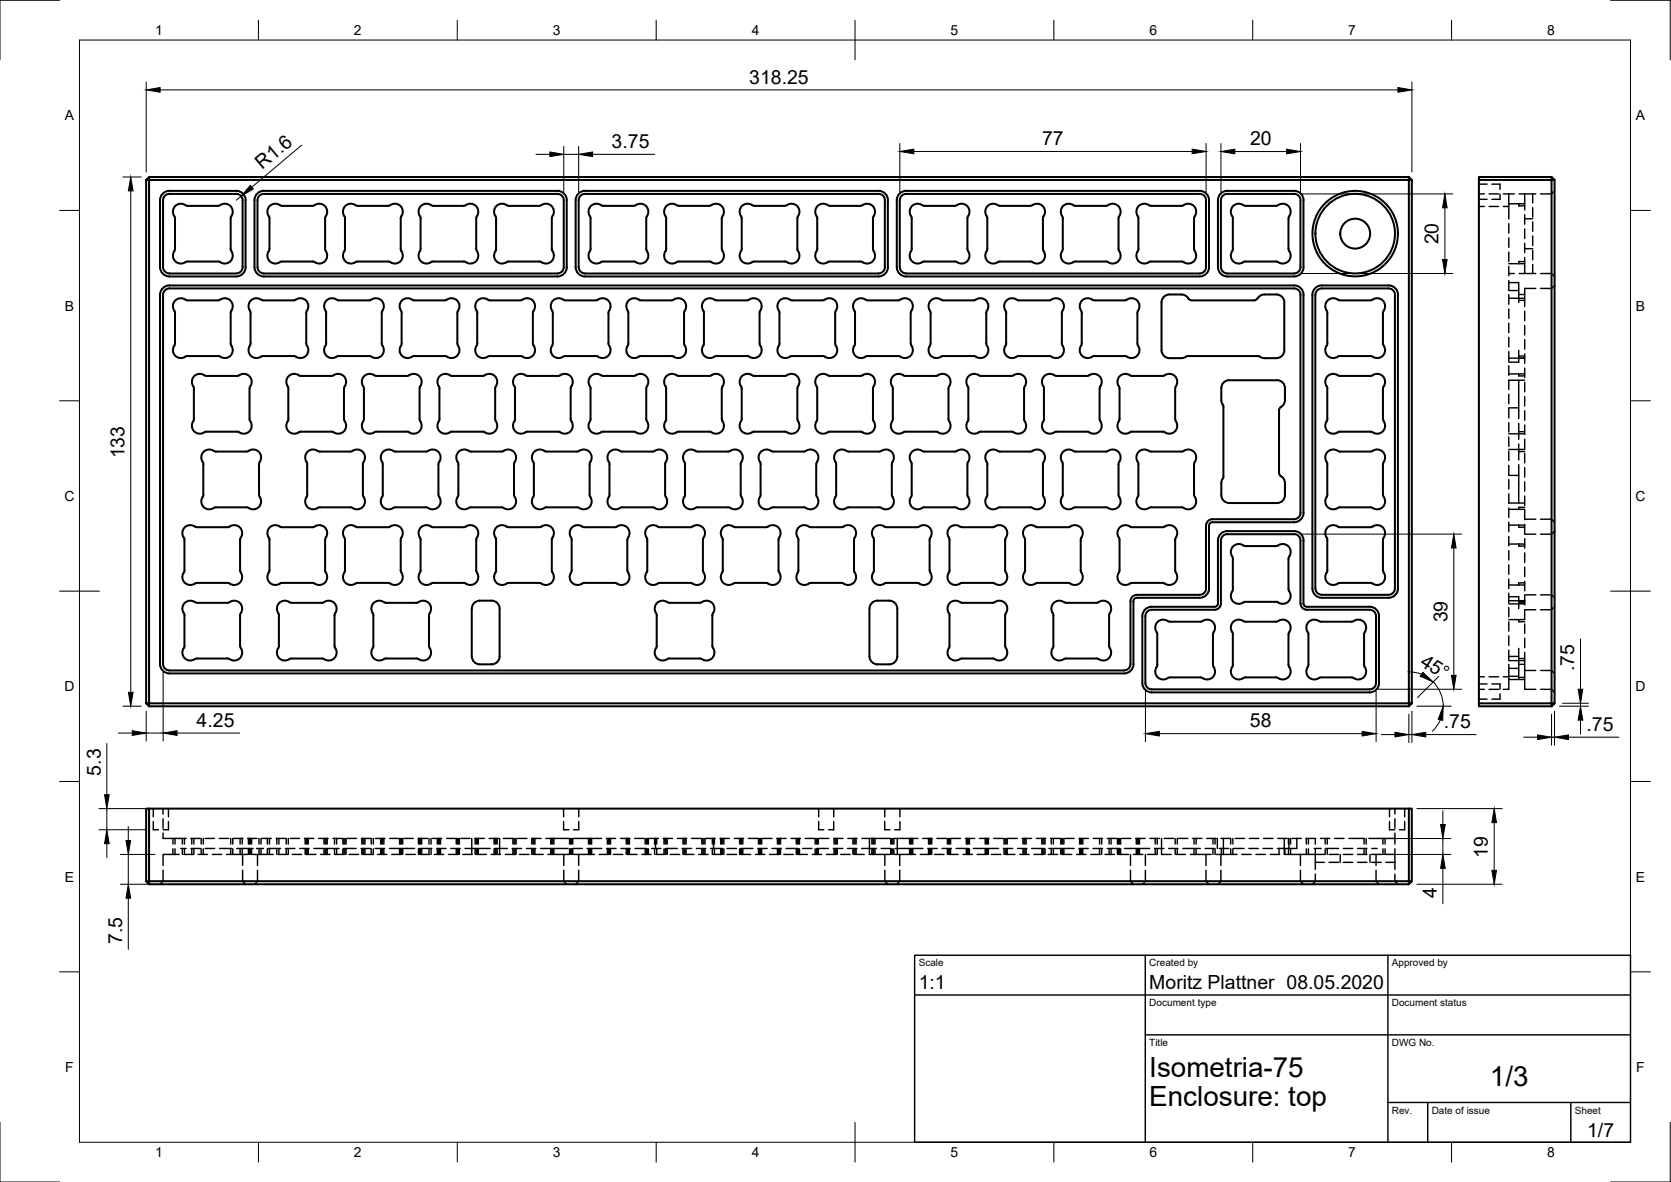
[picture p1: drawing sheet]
<svg xmlns="http://www.w3.org/2000/svg" width="420mm" height="297mm" viewBox="0 0 420 297" stroke-linecap="round" stroke-linejoin="round" font-family="sans-serif">
<defs><g id="words">
<g font-size="7">
<text x="289" y="270.6">Isometria-75</text>
<text x="374.6" y="273">1/3</text>
<text x="289" y="278.1">Enclosure: top</text>
</g>
<g font-size="4.9">
<text x="188.4" y="21">318.25</text>
<text x="153.8" y="37.2">3.75</text>
<text x="262" y="36.6">77</text>
<text x="314.3" y="36.5">20</text>
<text x="66" y="42.8" transform="rotate(-40 66 42.8)">R1.6</text>
<text x="361.7" y="61.4" transform="rotate(-90 361.7 61.4)">20</text>
<text x="31.3" y="115.2" transform="rotate(-90 31.3 115.2)">133</text>
<text x="364" y="156.4" transform="rotate(-90 364 156.4)">39</text>
<text x="356.8" y="167" transform="rotate(33 356.8 167)">45°</text>
<text x="395.8" y="168.7" transform="rotate(-90 395.8 168.7)">.75</text>
<text x="49.4" y="182.7">4.25</text>
<text x="314.3" y="182.8">58</text>
<text x="363.1" y="183.1">.75</text>
<text x="398.9" y="183.7">.75</text>
<text x="25.3" y="194.9" transform="rotate(-90 25.3 194.9)">5.3</text>
<text x="374.1" y="215.6" transform="rotate(-90 374.1 215.6)">19</text>
<text x="361.3" y="225.7" transform="rotate(-90 361.3 225.7)">4</text>
<text x="30.7" y="237.3" transform="rotate(-90 30.7 237.3)">7.5</text>
<text x="231" y="248.5">1:1</text>
<text x="289" y="248.5">Moritz Plattner 08.05.2020</text>
<text x="399.1" y="285.7">1/7</text>
</g>
<g font-size="3.5">
<text x="39" y="8.8">1</text>
<text x="89" y="8.8">2</text>
<text x="139" y="8.8">3</text>
<text x="189" y="8.8">4</text>
<text x="239" y="8.8">5</text>
<text x="289" y="8.8">6</text>
<text x="339" y="8.8">7</text>
<text x="389" y="8.8">8</text>
<text x="16.3" y="30.2">A</text>
<text x="411.3" y="30.2">A</text>
<text x="16.3" y="78">B</text>
<text x="411.3" y="78">B</text>
<text x="16.2" y="125.9">C</text>
<text x="411.2" y="125.9">C</text>
<text x="16.2" y="173.7">D</text>
<text x="411.2" y="173.7">D</text>
<text x="16.3" y="221.6">E</text>
<text x="411.3" y="221.6">E</text>
<text x="16.4" y="269.4">F</text>
<text x="411.4" y="269.4">F</text>
<text x="39" y="290.8">1</text>
<text x="89" y="290.8">2</text>
<text x="139" y="290.8">3</text>
<text x="189" y="290.8">4</text>
<text x="239" y="290.8">5</text>
<text x="289" y="290.8">6</text>
<text x="339" y="290.8">7</text>
<text x="389" y="290.8">8</text>
</g>
<g font-size="2.5">
<text x="231" y="242.9">Scale</text>
<text x="289" y="242.9">Created by</text>
<text x="350" y="242.9">Approved by</text>
<text x="289" y="252.8">Document type</text>
<text x="350" y="252.8">Document status</text>
<text x="289" y="262.9">Title</text>
<text x="350" y="262.9">DWG No.</text>
<text x="350" y="279.9">Rev.</text>
<text x="360" y="279.9">Date of issue</text>
<text x="396" y="279.9">Sheet</text>
</g>
</g></defs>
<!-- layer: Visible -->
<g fill="none" stroke="#000" stroke-width=".51">
<path d="M36.7 45.2v131.5M37.5 45.2h316.7v131.5h-316.7zM37.5 44.5v.7h-.8zM37.5 44.5h316.7l.8 .7h-.8v-.7M40.2 50.3v16.8a2.36 2.36 0 0 0 2.4 2.4M41 50.3v16.8a1.6 1.6 0 0 0 1.6 1.6M42.6 48.7h16.8a1.6 1.6 0 0 1 1.6 1.6M42.6 48l16.8-.1a2.36 2.36 0 0 1 2.4 2.4M42.6 48.7a1.6 1.6 0 0 0-1.6 1.6M42.6 47.9a2.36 2.36 0 0 0-2.4 2.4M61 50.3v16.8a1.6 1.6 0 0 1-1.6 1.6h-16.8M61.7 50.3v16.8"/>
<path d="M64 50.3v16.8a2.36 2.36 0 0 0 2.3 2.4h73.8M64.7 50.3v16.8a1.6 1.6 0 0 0 1.6 1.6h73.8M89.9 51.7a2.77 2.77 0 0 0-3.1 .1 2.24 2.24 0 0 0-.1 2.9l.1 7.8a2.77 2.77 0 0 0 0 3.2 2.24 2.24 0 0 0 2.9 0h.2M98.2 51.5a2.06 2.06 0 0 1 2.6 .5 2.06 2.06 0 0 1 0 2.7v7.9a2.74 2.74 0 0 1-.1 3.1 2 2 0 0 1-2.5 .2M98.2 51.5l-.6 .2h-7.7M105.7 54.9v7.7M116.6 51.7h-7.7a2.77 2.77 0 0 0-3.1 .1 2.24 2.24 0 0 0-.1 2.9l.1 .2M117.1 51.5a2.06 2.06 0 0 1 2.7 .5 2.06 2.06 0 0 1 0 2.7l-.1 7.9a2.74 2.74 0 0 1 0 3.1 2 2 0 0 1-2.6 .2M117.1 51.5l-.5 .2M124.7 54.9v7.7M124.8 54.9a2.77 2.77 0 0 1 0-3.1 2.24 2.24 0 0 1 2.9-.1h7.9a2.72 2.72 0 0 1 3.1 .1 2.24 2.24 0 0 1 .1 2.9l-.1 7.9a2.74 2.74 0 0 1 0 3.1 2.24 2.24 0 0 1-2.9 0h-.2M140.1 48l-73.8-.1a2.36 2.36 0 0 0-2.3 2.4"/>
<path d="M140.1 48.7h-73.8a1.6 1.6 0 0 0-1.6 1.6M140.2 48.7a1.6 1.6 0 0 1 1.6 1.6M140.2 47.9a2.36 2.36 0 0 1 2.3 2.4M141.8 50.3v16.8a1.6 1.6 0 0 1-1.6 1.6M142.5 50.3v16.8a2.36 2.36 0 0 1-2.3 2.4M144.7 50.3a2.36 2.36 0 0 1 2.4-2.4l73.8 .1a2.32 2.32 0 0 1 2.4 2.3M144.7 50.3v16.8a2.36 2.36 0 0 0 2.4 2.4h73.8a2.36 2.36 0 0 0 2.4-2.4M145.5 50.3v16.8a1.63 1.63 0 0 0 1.6 1.6h73.8a1.6 1.6 0 0 0 1.6-1.6M208.7 51.7h7.6M208.7 51.7a2.77 2.77 0 0 0-3.1 .1 2.24 2.24 0 0 0-.1 2.9v7.8a2.77 2.77 0 0 0 .1 3.2 2.24 2.24 0 0 0 2.9 0h.2M216.9 51.5a2.06 2.06 0 0 1 2.7 .5 2.06 2.06 0 0 1-.1 2.7v7.9a2.74 2.74 0 0 1-.1 3.1 2 2 0 0 1-2.5 .2M216.9 51.5l-.6 .2"/>
<path d="M222.5 50.3v16.8M222.5 50.3a1.57 1.57 0 0 0-1.6-1.6h-73.8a1.6 1.6 0 0 0-1.6 1.6M223.2 50.3v16.8M225.5 50.3a2.36 2.36 0 0 1 2.3-2.4l73.8 .1a2.32 2.32 0 0 1 2.4 2.3M225.5 50.3v16.8a2.36 2.36 0 0 0 2.3 2.4h73.9a2.36 2.36 0 0 0 2.3-2.4v-16.8M226.2 50.3l.1 16.8a1.63 1.63 0 0 0 1.5 1.6h73.9a1.6 1.6 0 0 0 1.6-1.6l-.1-16.8M243.4 54.3l-.2 .6v7.6l.2 .6M243.4 54.3a2.06 2.06 0 0 0-.4-2.7 2.06 2.06 0 0 0-2.7 .1h-7.9a2.77 2.77 0 0 0-3.1 .1 2.24 2.24 0 0 0-.1 2.9l.1 7.8a2.77 2.77 0 0 0 0 3.2 2.24 2.24 0 0 0 2.9 0h.2M262.4 54.3l-.2 .6v7.6l.2 .6M262.4 54.3a2.06 2.06 0 0 0-.4-2.7 2.06 2.06 0 0 0-2.7 .1h-7.9a2.77 2.77 0 0 0-3.1 .1 2.24 2.24 0 0 0-.1 2.9l.1 7.8a2.77 2.77 0 0 0 0 3.2 2.24 2.24 0 0 0 2.9 0h.2M303.3 50.3a1.57 1.57 0 0 0-1.7-1.6h-73.8a1.6 1.6 0 0 0-1.5 1.6M306.2 50.3v16.8a2.36 2.36 0 0 0 2.4 2.4h16.8"/>
<path d="M307 50.3v16.8a1.6 1.6 0 0 0 1.6 1.6h16.8M310 54.9v7.7M310 54.9a2.77 2.77 0 0 1 .1-3.1 2.24 2.24 0 0 1 2.9-.1h7.8a2.72 2.72 0 0 1 3.1 .1 2.24 2.24 0 0 1 .1 2.9v7.9a2.67 2.67 0 0 1-.1 3.1 2.24 2.24 0 0 1-2.9 0h-.2M325.4 48l-16.8-.1a2.36 2.36 0 0 0-2.4 2.4M325.4 48.7h-16.8a1.6 1.6 0 0 0-1.6 1.6M325.4 48.7a1.6 1.6 0 0 1 1.6 1.6M325.4 47.9a2.36 2.36 0 0 1 2.4 2.4M327 50.3v16.8a1.6 1.6 0 0 1-1.6 1.6M327.7 50.3l.1 16.8a2.36 2.36 0 0 1-2.4 2.4M355 45.2v131.5l-.8 .8v-.8h.8M371.9 45.2v131.5M390.1 44.5l.8 .7h-.8z"/>
<path d="M390.1 44.5h-18.2v.7h18.2M390.1 45.2v131.5h-18.2v.8h18.2M390.9 45.2v131.5M40.2 74.1v92.8a2.36 2.36 0 0 0 2.4 2.3M41 74.1v92.8a1.6 1.6 0 0 0 1.6 1.6M42.6 71.7h282.8M42.6 72.5h282.8M42.6 71.7a2.36 2.36 0 0 0-2.4 2.4M42.6 72.5a1.6 1.6 0 0 0-1.6 1.6M44.1 75.5a2.24 2.24 0 0 1 2.9-.1l7.8 .1a2.72 2.72 0 0 1 3.1 0 2.24 2.24 0 0 1 .1 2.9v7.9a2.74 2.74 0 0 1-.1 3.1 2.24 2.24 0 0 1-2.9 .1h-7.8a3.1 3.1 0 0 1-2.8 .2 2.16 2.16 0 0 1-.4-3.2v-7.9a2.77 2.77 0 0 1 .1-3.1zM47.2 65.7h7.6M47.2 65.7a2.77 2.77 0 0 1-3.1 0 2.24 2.24 0 0 1-.1-3v-7.8a2.79 2.79 0 0 1 .1-3.1 2.24 2.24 0 0 1 2.9-.1h7.8a2.72 2.72 0 0 1 3.1 .1 2.24 2.24 0 0 1 .1 2.9v7.9a2.74 2.74 0 0 1-.1 3.1 2.24 2.24 0 0 1-2.9 0h-.2"/>
<path d="M61.8 67.1a2.36 2.36 0 0 1-2.4 2.4h-16.8M70.9 65.7h7.7M70.9 65.7a2.77 2.77 0 0 1-3.1 0 2.24 2.24 0 0 1-.1-3l.1-7.8a2.77 2.77 0 0 1 0-3.1 2.24 2.24 0 0 1 2.9-.1h7.9a2.77 2.77 0 0 1 3.1 .1 2.24 2.24 0 0 1 .1 2.9l-.1 7.9a2.74 2.74 0 0 1 0 3.1 2.24 2.24 0 0 1-2.9 0h-.2M73.8 75.5h-7.6a2.77 2.77 0 0 0-3.1 0 2.24 2.24 0 0 0-.1 2.9v7.9a3.1 3.1 0 0 0-.2 2.7 2.16 2.16 0 0 0 3.2 .5h7.8M73.8 75.5a2.77 2.77 0 0 1 3.1 0 2.24 2.24 0 0 1 .1 2.9v7.9a2.74 2.74 0 0 1-.1 3.1 2.24 2.24 0 0 1-2.9 .1h-.2M82 78.6v7.7M82 78.6a2.77 2.77 0 0 1 .1-3.1 2.24 2.24 0 0 1 2.9-.1l7.8 .1a2.72 2.72 0 0 1 3.1 0 2.24 2.24 0 0 1 .1 2.9v7.9a2.74 2.74 0 0 1-.1 3.1 2.24 2.24 0 0 1-2.9 .1h-7.8a3.1 3.1 0 0 1-2.8 .2 2.16 2.16 0 0 1-.4-3.2v-.2M89.9 65.7h7.7M97.6 65.7l.6 .2M101.1 75.5a2.24 2.24 0 0 1 2.9-.1l7.8 .1a2.72 2.72 0 0 1 3.1 0 2.24 2.24 0 0 1 .1 2.9v7.9a2.74 2.74 0 0 1-.1 3.1 2.24 2.24 0 0 1-2.9 .1h-7.8a3.1 3.1 0 0 1-2.8 .2 2.16 2.16 0 0 1-.4-3.2v-7.9a2.77 2.77 0 0 1 .1-3.1zM105.8 62.5a2.77 2.77 0 0 0 0 3.2 2.24 2.24 0 0 0 2.9 0h.2M108.9 65.7h7.7"/>
<path d="M116.6 65.7l.5 .2M123.2 75.5h7.6a2.77 2.77 0 0 1 3.1 0 2.24 2.24 0 0 1 .1 2.9v.2M123.2 75.5a2.77 2.77 0 0 0-3.1 0 2.24 2.24 0 0 0-.1 2.9v7.9a3.1 3.1 0 0 0-.2 2.7 2.16 2.16 0 0 0 3.2 .5h.2M124.8 62.5a2.77 2.77 0 0 0 0 3.2 2.24 2.24 0 0 0 2.9 0h.2M127.9 65.7h7.7M134 78.6v7.7M142.2 75.5h7.6M142.2 75.5a2.77 2.77 0 0 0-3.1 0 2.24 2.24 0 0 0-.1 2.9v7.9a2.74 2.74 0 0 0 .1 3.1 2.24 2.24 0 0 0 2.9 .1h.2M150.4 75.3a2.06 2.06 0 0 1 2.7 .4 2.06 2.06 0 0 1-.1 2.7v7.9a2.74 2.74 0 0 1-.1 3.1 2 2 0 0 1-2.5 .2M150.4 75.3l-.6 .2M151.7 65.7h7.6M151.7 65.7a2.77 2.77 0 0 1-3.1 0 2.24 2.24 0 0 1-.1-3v-7.8a2.77 2.77 0 0 1 .1-3.1 2.24 2.24 0 0 1 2.9-.1h7.8a2.77 2.77 0 0 1 3.1 .1 2.24 2.24 0 0 1 .1 2.9v7.9a2.74 2.74 0 0 1-.1 3.1 2.24 2.24 0 0 1-2.9 0h-.2"/>
<path d="M158 78.6v7.7M158 78.6a2.77 2.77 0 0 1 .1-3.1 2.24 2.24 0 0 1 2.9-.1l7.8 .1a2.72 2.72 0 0 1 3.1 0 2.24 2.24 0 0 1 .1 2.9v7.9a2.74 2.74 0 0 1-.1 3.1 2.24 2.24 0 0 1-2.9 .1h-7.8a3.1 3.1 0 0 1-2.8 .2 2.16 2.16 0 0 1-.4-3.2v-.2M170.7 65.7h7.6M170.7 65.7a2.77 2.77 0 0 1-3.1 0 2.24 2.24 0 0 1-.1-3v-8a2.11 2.11 0 0 1 .1-2.9 2.11 2.11 0 0 1 2.9-.1h7.8a2.72 2.72 0 0 1 3.1 .1 2.24 2.24 0 0 1 .1 2.9v7.9a2.67 2.67 0 0 1-.1 3.1 2.24 2.24 0 0 1-2.9 0h-.2M177.1 75.5a2.24 2.24 0 0 1 2.9-.1l7.8 .1a2.72 2.72 0 0 1 3.1 0 2.24 2.24 0 0 1 .1 2.9v7.9a2.74 2.74 0 0 1-.1 3.1 2.24 2.24 0 0 1-2.9 .1h-7.8a3.1 3.1 0 0 1-2.8 .2 2.16 2.16 0 0 1-.4-3.2v-7.9a2.77 2.77 0 0 1 .1-3.1zM189.7 65.7h7.6M189.7 65.7a2.77 2.77 0 0 1-3.1 0 2.24 2.24 0 0 1-.1-3v-7.8a2.79 2.79 0 0 1 .1-3.1 2.24 2.24 0 0 1 2.9-.1h7.8a2.72 2.72 0 0 1 3.1 .1 2.24 2.24 0 0 1 .1 2.9v7.9a2.74 2.74 0 0 1-.1 3.1 2.24 2.24 0 0 1-2.9 0h-.2M208.7 65.7h7.6M210.2 78.1l-.2 .5v7.7l.2 .6M210.2 78.1a2.06 2.06 0 0 0-.4-2.7 2.06 2.06 0 0 0-2.8 0l-7.8 .1a2.77 2.77 0 0 0-3.1 0 2.24 2.24 0 0 0-.1 2.9v7.9a3.1 3.1 0 0 0-.2 2.7 2.16 2.16 0 0 0 3.2 .5h8a2.06 2.06 0 0 0 2.8 .1 2.06 2.06 0 0 0 .4-2.7M215.1 75.5a2.24 2.24 0 0 1 2.9-.1l7.8 .1a2.72 2.72 0 0 1 3.1 0 2.24 2.24 0 0 1 .1 2.9v7.9a2.67 2.67 0 0 1-.1 3.1 2.24 2.24 0 0 1-2.9 .1h-7.8a3.1 3.1 0 0 1-2.8 .2 2.16 2.16 0 0 1-.4-3.2v-7.9a2.77 2.77 0 0 1 .1-3.1zM216.3 65.7l.6 .2"/>
<path d="M232.4 65.7h7.7M234.1 75.5a2.24 2.24 0 0 1 2.9-.1l7.8 .1a2.72 2.72 0 0 1 3.1 0 2.24 2.24 0 0 1 .1 2.9v7.9a2.74 2.74 0 0 1-.1 3.1 2.24 2.24 0 0 1-2.9 .1h-7.8a3.1 3.1 0 0 1-2.8 .2 2.16 2.16 0 0 1-.4-3.2v-7.9a2.77 2.77 0 0 1 .1-3.1zM243.4 63.1a2.06 2.06 0 0 1-.4 2.7 2.06 2.06 0 0 1-2.7-.1h-.2M251.4 65.7h7.7M253.1 75.5a2.24 2.24 0 0 1 2.9-.1l7.8 .1a2.72 2.72 0 0 1 3.1 0 2.24 2.24 0 0 1 .1 2.9v7.9a2.74 2.74 0 0 1-.1 3.1 2.24 2.24 0 0 1-2.9 .1h-7.8a3.1 3.1 0 0 1-2.8 .2 2.16 2.16 0 0 1-.4-3.2v-7.9a2.77 2.77 0 0 1 .1-3.1zM262.4 63.1a2.06 2.06 0 0 1-.4 2.7 2.06 2.06 0 0 1-2.7-.1h-.2M270.4 65.7h7.7M270.4 65.7a2.77 2.77 0 0 1-3.1 0 2.24 2.24 0 0 1-.1-3l.1-7.8a2.77 2.77 0 0 1 0-3.1 2.24 2.24 0 0 1 2.9-.1h7.9a2.77 2.77 0 0 1 3.1 .1 2.24 2.24 0 0 1 .1 2.9l-.1 7.8a2.77 2.77 0 0 1 0 3.2 2.24 2.24 0 0 1-2.9 0h-.2M275.2 75.5h7.6a2.77 2.77 0 0 1 3.1 0 2.24 2.24 0 0 1 .1 2.9v7.9a2.74 2.74 0 0 1-.1 3.1 2.24 2.24 0 0 1-2.9 .1h-7.8M275.2 75.5a2.77 2.77 0 0 0-3.1 0 2.24 2.24 0 0 0-.1 2.9v7.9a3.1 3.1 0 0 0-.2 2.7 2.16 2.16 0 0 0 3.2 .5h.2M289.4 65.7h7.7M289.4 65.7a2.77 2.77 0 0 1-3.1 0 2.24 2.24 0 0 1-.1-3l.1-7.8a2.77 2.77 0 0 1 0-3.1 2.24 2.24 0 0 1 2.9-.1h7.9a2.77 2.77 0 0 1 3.1 .1 2.24 2.24 0 0 1 .1 2.9l-.1 7.8a2.77 2.77 0 0 1 0 3.2 2.24 2.24 0 0 1-2.9 0h-.2"/>
<path d="M310 62.5a2.77 2.77 0 0 0 .1 3.2 2.24 2.24 0 0 0 2.9 0h.2M313.2 65.7h7.6M320.9 74h-3.4l-.7 .4-1 .9-.5 .2h-15.7l-.5-.2-.9-.9-.7-.4h-3.4a2 2 0 0 0-2 2v12a2 2 0 0 0 2 2h3.3l1.4-.5h17.6l1.2 .5h3.3M320.9 74a2 2 0 0 1 2 2v12a1.96 1.96 0 0 1-2 2M325.4 72.5a1.6 1.6 0 0 1 1.6 1.6M325.4 71.7a2.36 2.36 0 0 1 2.4 2.4M327 74.1v54.8a1.6 1.6 0 0 1-1.6 1.6M327.7 74.1l.1 54.8a2.36 2.36 0 0 1-2.4 2.3M330 74.1v73.8a2.36 2.36 0 0 0 2.3 2.3h16.9a2.36 2.36 0 0 0 2.3-2.3v-73.8M330 74.1a2.36 2.36 0 0 1 2.3-2.4h16.8a2.32 2.32 0 0 1 2.4 2.4M330.7 74.1v73.8M333.8 75.5a2.24 2.24 0 0 1 2.9-.1l7.9 .1a2.72 2.72 0 0 1 3.1 0 2.24 2.24 0 0 1 .1 2.9l-.1 7.9a2.67 2.67 0 0 1 0 3.1 2.24 2.24 0 0 1-2.9 .1h-7.9a2.77 2.77 0 0 1-3.1-.1 2.24 2.24 0 0 1-.1-2.9v-8.1a2.24 2.24 0 0 1 .1-2.9z"/>
<path d="M350.7 74.1l.1 73.8a1.6 1.6 0 0 1-1.6 1.6h-16.9a1.64 1.64 0 0 1-1.5-1.6M350.8 74.1a1.6 1.6 0 0 0-1.7-1.6h-16.8a1.6 1.6 0 0 0-1.5 1.6M48.7 97.6v7.7M48.8 97.6a2.77 2.77 0 0 1 0-3.1 2.24 2.24 0 0 1 2.9 0h7.9a2.77 2.77 0 0 1 3.1 0 2.24 2.24 0 0 1 .1 2.9v7.9a2.77 2.77 0 0 1-.1 3.1 2.24 2.24 0 0 1-2.9 .1h-.2M72.5 97.6v7.7M72.5 97.6a2.77 2.77 0 0 1 .1-3.1 2.24 2.24 0 0 1 2.9 0h7.8a2.79 2.79 0 0 1 3.2 0 2.24 2.24 0 0 1 0 2.9v7.9a2.67 2.67 0 0 1 0 3.1 2.24 2.24 0 0 1-3 .1h-.2M134 86.3a2.77 2.77 0 0 1-.1 3.1 2.24 2.24 0 0 1-2.9 .1h-7.8M142.2 89.5h7.6M143.7 97.1l-.2 .5v7.7l.2 .6M143.7 97.1a2.06 2.06 0 0 0-.4-2.7 2.06 2.06 0 0 0-2.8 .1h-7.8a2.77 2.77 0 0 0-3.1 0 2.24 2.24 0 0 0-.1 2.9v7.9a3.1 3.1 0 0 0-.2 2.7 2.16 2.16 0 0 0 3.2 .5h.2M149.8 89.5l.6 .1M208.7 94.5h7.6"/>
<path d="M208.7 94.5a2.77 2.77 0 0 0-3.1 0 2.24 2.24 0 0 0-.1 2.9v7.9a3.1 3.1 0 0 0-.2 2.7 2.16 2.16 0 0 0 3.2 .5h.2M216.9 94.3a2.06 2.06 0 0 1 2.7 .4 2.06 2.06 0 0 1-.1 2.7v7.9a2.74 2.74 0 0 1-.1 3.1 2 2 0 0 1-2.5 .2M216.9 94.3l-.6 .2M224.5 97.6v7.7M235.3 94.5h-7.6a2.77 2.77 0 0 0-3.1 0 2.24 2.24 0 0 0-.1 2.9v.2M235.3 94.5a2.77 2.77 0 0 1 3.1 0 2.24 2.24 0 0 1 .1 2.9v7.9a2.74 2.74 0 0 1-.1 3.1 2.24 2.24 0 0 1-2.9 .1h-.2M243.5 97.6v7.7M243.5 97.6a2.77 2.77 0 0 1 .1-3.1 2.24 2.24 0 0 1 2.9 0h7.8a2.79 2.79 0 0 1 3.1 0 2.24 2.24 0 0 1 .1 2.9v7.9a2.74 2.74 0 0 1-.1 3.1 2.24 2.24 0 0 1-2.9 .1h-.2M276.5 97.6v7.7M276.7 97.1l-.2 .5M276.7 97.1a2.06 2.06 0 0 0-.4-2.7 2.06 2.06 0 0 0-2.8 .1h-7.8a2.77 2.77 0 0 0-3.1 0 2.24 2.24 0 0 0-.1 2.9v7.9a3.1 3.1 0 0 0-.2 2.7 2.16 2.16 0 0 0 3.2 .5h.2M295.7 97.1l-.2 .5v7.7l.2 .6"/>
<path d="M295.7 97.1a2.06 2.06 0 0 0-.5-2.7 2.06 2.06 0 0 0-2.7 .1h-7.8a2.77 2.77 0 0 0-3.1 0 2.24 2.24 0 0 0-.1 2.9v7.9a2.74 2.74 0 0 0 .1 3.1 2.24 2.24 0 0 0 2.9 .1h.2M48.8 105.3a2.77 2.77 0 0 0 0 3.1 2.24 2.24 0 0 0 2.9 .1h.2M51.1 116.7v7.6M51.9 108.5h7.7M53.7 113.3l.6 .2h7.7l.5-.2M53.7 113.3a2.06 2.06 0 0 0-2.7 .4 2.06 2.06 0 0 0 .1 2.7v.2M62.5 113.3a2.06 2.06 0 0 1 2.7 .4 2.06 2.06 0 0 1-.1 2.7v7.9a2.74 2.74 0 0 1 0 3.1 2.24 2.24 0 0 1-2.9 .1h-7.9a3.1 3.1 0 0 1-2.7 .2 2.16 2.16 0 0 1-.5-3.2v-.2M72.5 105.3a2.77 2.77 0 0 0 .1 3.1 2.24 2.24 0 0 0 2.9 .1h.2M75.7 108.5h7.6M79.9 113.3l.5 .2h7.7l.6-.2M79.9 113.3a2.06 2.06 0 0 0-2.7 .4 2.06 2.06 0 0 0 0 2.7v7.9a3.1 3.1 0 0 0-.2 2.7 2.16 2.16 0 0 0 3.2 .5h8.1a2.11 2.11 0 0 0 2.9-.1 2.11 2.11 0 0 0 .1-2.9l-.1-7.8a2.79 2.79 0 0 0 0-3.2 2 2 0 0 0-2.6-.2M94.7 108.5h7.6"/>
<path d="M94.7 108.5a2.77 2.77 0 0 1-3.1-.1 2.24 2.24 0 0 1-.1-2.9v-7.9a2.77 2.77 0 0 1 .1-3.1 2.24 2.24 0 0 1 2.9 0h7.8a2.79 2.79 0 0 1 3.1 0 2.24 2.24 0 0 1 .1 2.9v7.9a2.74 2.74 0 0 1-.1 3.1 2.24 2.24 0 0 1-2.9 .1h-.2M98.9 113.3l.5 .2h7.7M98.9 113.3a2.06 2.06 0 0 0-2.7 .4 2.06 2.06 0 0 0 0 2.7v7.9a3.1 3.1 0 0 0-.2 2.7 2.16 2.16 0 0 0 3.2 .5h7.9M107.7 113.3a2.06 2.06 0 0 1 2.7 .4 2.06 2.06 0 0 1-.1 2.7l-.1 7.9a2.67 2.67 0 0 1 0 3.1 2.24 2.24 0 0 1-2.9 .1h-.2M107.7 113.3l-.6 .2M113.7 108.5h7.6M113.7 108.5a2.77 2.77 0 0 1-3.1-.1 2.24 2.24 0 0 1-.1-2.9v-7.9a2.77 2.77 0 0 1 .1-3.1 2.24 2.24 0 0 1 2.9 0h7.8a2.79 2.79 0 0 1 3.1 0 2.24 2.24 0 0 1 .1 2.9v7.9a2.74 2.74 0 0 1-.1 3.1 2.24 2.24 0 0 1-2.9 .1h-.2M117.8 113.3l.6 .2h7.7l.5-.2M117.9 113.3a2.06 2.06 0 0 0-2.7 .4 2.06 2.06 0 0 0 0 2.7l.1 7.9a2.74 2.74 0 0 0 0 3.1 2.24 2.24 0 0 0 2.9 .1h8.1a2.11 2.11 0 0 0 2.9-.1 2.11 2.11 0 0 0 .1-2.9l-.1-7.8a2.79 2.79 0 0 0 0-3.2 2 2 0 0 0-2.6-.2M132.7 108.5h7.6M136.9 113.3l.5 .2h7.7l.6-.2M136.9 113.3a2.06 2.06 0 0 0-2.7 .4 2.06 2.06 0 0 0 0 2.7v7.9a3.1 3.1 0 0 0-.2 2.7 2.16 2.16 0 0 0 3.2 .5h8.1a2.11 2.11 0 0 0 2.9-.1 2.11 2.11 0 0 0 .1-2.9v-7.8a2.79 2.79 0 0 0-.1-3.2 2 2 0 0 0-2.5-.2"/>
<path d="M143.7 105.9a2.06 2.06 0 0 1-.4 2.7 2.06 2.06 0 0 1-2.8-.1h-.2M151.7 108.5h7.6M151.7 108.5a2.77 2.77 0 0 1-3.1-.1 2.24 2.24 0 0 1-.1-2.9v-7.9a2.77 2.77 0 0 1 .1-3.1 2.24 2.24 0 0 1 2.9 0h7.8a2.79 2.79 0 0 1 3.1 0 2.24 2.24 0 0 1 .1 2.9v7.9a2.74 2.74 0 0 1-.1 3.1 2.24 2.24 0 0 1-2.9 .1h-.2M155.9 113.3l.5 .2M155.9 113.3a2.06 2.06 0 0 0-2.7 .4 2.06 2.06 0 0 0 0 2.7v7.9a3.1 3.1 0 0 0-.2 2.7 2.16 2.16 0 0 0 3.2 .5h.2M164.6 113.3a2.06 2.06 0 0 1 2.7 .4 2.06 2.06 0 0 1 0 2.7l-.1 7.9a2.74 2.74 0 0 1 0 3.1 2.24 2.24 0 0 1-2.9 .1h-7.9M164.6 113.3l-.5 .2h-7.7M170.7 108.5h7.6M170.7 108.5a2.77 2.77 0 0 1-3.1-.1 2.24 2.24 0 0 1-.1-2.9v-7.9a2.77 2.77 0 0 1 .1-3.1 2.24 2.24 0 0 1 2.9 0h7.8a2.79 2.79 0 0 1 3.1 0 2.24 2.24 0 0 1 .1 2.9v7.9a2.67 2.67 0 0 1-.1 3.1 2.24 2.24 0 0 1-2.9 .1h-.2M174.9 113.3l.5 .2M174.9 113.3a2.06 2.06 0 0 0-2.7 .4 2.06 2.06 0 0 0 0 2.7v7.9a3.1 3.1 0 0 0-.2 2.7 2.16 2.16 0 0 0 3.2 .5h.2M175.4 113.5h7.7"/>
<path d="M183.6 113.3a2.06 2.06 0 0 1 2.7 .4 2.06 2.06 0 0 1 0 2.7l-.1 7.9a2.74 2.74 0 0 1 0 3.1 2 2 0 0 1-2.6 .3M183.6 113.3l-.5 .2M189.7 108.5h7.6M189.7 108.5a2.77 2.77 0 0 1-3.1-.1 2.24 2.24 0 0 1-.1-2.9v-7.9a2.77 2.77 0 0 1 .1-3.1 2.24 2.24 0 0 1 2.9 0h7.8a2.79 2.79 0 0 1 3.1 0 2.24 2.24 0 0 1 .1 2.9v7.9a2.74 2.74 0 0 1-.1 3.1 2.24 2.24 0 0 1-2.9 .1h-.2M191.2 116.7v7.6M193.9 113.3l.5 .2h7.7l.6-.2M193.9 113.3a2.06 2.06 0 0 0-2.7 .4 2.06 2.06 0 0 0 0 2.7l.1 .2M202.7 113.3a2.06 2.06 0 0 1 2.6 .4 2.06 2.06 0 0 1 0 2.7l-.1 7.9a2.67 2.67 0 0 1 0 3.1 2.24 2.24 0 0 1-2.9 .1h-7.9a3.1 3.1 0 0 1-2.7 .2 2.16 2.16 0 0 1-.5-3.2l.1-.2M208.7 108.5h7.6M212.8 113.3l.6 .2h7.7l.5-.2M212.8 113.3a2.06 2.06 0 0 0-2.6 .4 2.06 2.06 0 0 0 0 2.7v7.9a2.74 2.74 0 0 0 .1 3.1 2.24 2.24 0 0 0 2.9 .1h8.1a2.11 2.11 0 0 0 2.9-.1 2.11 2.11 0 0 0 .1-2.9l-.1-7.8a2.79 2.79 0 0 0 0-3.2 2 2 0 0 0-2.6-.2M216.3 108.5l.6 .1"/>
<path d="M224.5 105.3a2.77 2.77 0 0 0 .1 3.1 2.24 2.24 0 0 0 2.9 .1h.2M227.7 108.5h7.6M231.9 113.3l.5 .2h7.7l.6-.2M231.9 113.3a2.06 2.06 0 0 0-2.7 .4 2.06 2.06 0 0 0 0 2.7v7.9a3.1 3.1 0 0 0-.2 2.7 2.16 2.16 0 0 0 3.2 .5h8.1a2.06 2.06 0 0 0 2.7 .1 2.06 2.06 0 0 0 .4-2.7M240.6 113.3a2 2 0 0 1 2.6 .2 2 2 0 0 1 .2 2.6M243.4 116.1l-.2 .5v7.7l.2 .6M243.5 105.3a2.77 2.77 0 0 0 .1 3.1 2.24 2.24 0 0 0 2.9 .1h.2M246.7 108.5h7.6M250.9 113.3l.5 .2h7.7l.5-.2M250.9 113.3a2.06 2.06 0 0 0-2.7 .4 2.06 2.06 0 0 0 0 2.7v7.9a3.1 3.1 0 0 0-.2 2.7 2.16 2.16 0 0 0 3.2 .5h8.1a2.06 2.06 0 0 0 2.7 .1 2.06 2.06 0 0 0 .4-2.7M259.6 113.3a2 2 0 0 1 2.6 .2 2 2 0 0 1 .2 2.6M262.4 116.1l-.2 .5v7.7l.2 .6"/>
<path d="M265.7 108.5h7.6M269.8 113.3l.6 .2h7.7l.5-.2M269.9 113.3a2.06 2.06 0 0 0-2.7 .4 2.06 2.06 0 0 0 0 2.7v7.9a3.1 3.1 0 0 0-.2 2.7 2.16 2.16 0 0 0 3.2 .5h8.1a2.11 2.11 0 0 0 2.9-.1 2.11 2.11 0 0 0 .1-2.9l-.1-7.8a2.79 2.79 0 0 0 0-3.2 2 2 0 0 0-2.6-.2M276.5 105.3l.2 .6M276.7 105.9a2.06 2.06 0 0 1-.4 2.7 2.06 2.06 0 0 1-2.8-.1h-.2M284.6 108.5h7.7M288.9 113.3l.5 .2h7.7l.6-.2M288.9 113.3a2.06 2.06 0 0 0-2.7 .4 2.06 2.06 0 0 0 0 2.7v7.9a3.1 3.1 0 0 0-.2 2.7 2.16 2.16 0 0 0 3.2 .5h8.1a2.11 2.11 0 0 0 2.9-.1 2.11 2.11 0 0 0 .1-2.9l-.1-7.8a2.72 2.72 0 0 0 0-3.2 2 2 0 0 0-2.6-.2M295.7 105.9a2.06 2.06 0 0 1-.5 2.7 2.06 2.06 0 0 1-2.7-.1h-.2M307.1 100.5l.5 1.7v17.5M307.1 100.5v-3a2 2 0 0 1 2-2l12 .1a1.97 1.97 0 0 1 2 1.9v3M307.6 119.7l-.1 .6"/>
<path d="M321.6 103.1v15.7l.3 .7 .8 .7 .4 1.2M323.1 100.5l-.4 1.2-.8 .7-.3 .7M336.4 113.3l.5 .2h7.7l.6-.2M336.4 113.3a2.06 2.06 0 0 0-2.7 .4 2.06 2.06 0 0 0 0 2.7l.1 7.9a2.77 2.77 0 0 0 0 3.1 2.24 2.24 0 0 0 2.9 .1h8.1a2.11 2.11 0 0 0 2.9-.1 2.11 2.11 0 0 0 .1-2.9l-.1-7.8a2.72 2.72 0 0 0 0-3.2 2 2 0 0 0-2.6-.2M336.9 108.5h7.7M336.9 108.5a2.77 2.77 0 0 1-3.1-.1 2.24 2.24 0 0 1-.1-2.9v-8.1a2.11 2.11 0 0 1 .1-2.9 2.11 2.11 0 0 1 2.9 0h7.9a2.79 2.79 0 0 1 3.1 0 2.24 2.24 0 0 1 .1 2.9l-.1 7.9a2.67 2.67 0 0 1 0 3.1 2.24 2.24 0 0 1-2.9 .1h-.2M46.4 132.5a2.24 2.24 0 0 1 2.9 0h7.9a2.79 2.79 0 0 1 3.1 0 2.24 2.24 0 0 1 .1 3v7.8a2.74 2.74 0 0 1-.1 3.1 2.24 2.24 0 0 1-2.9 .1h-7.9a2.77 2.77 0 0 1-3.1-.1 2.2 2.2 0 0 1 0-2.9v-8a2.2 2.2 0 0 1 0-3zM67.8 132.5a2.24 2.24 0 0 1 2.9 0h7.9a2.79 2.79 0 0 1 3.1 0 2.24 2.24 0 0 1 .1 3l-.1 7.8a2.74 2.74 0 0 1 0 3.1 2.24 2.24 0 0 1-2.9 .1h-7.9a2.77 2.77 0 0 1-3.1-.1 2.24 2.24 0 0 1-.1-2.9l.1-7.8a2.79 2.79 0 0 1 0-3.2zM89.9 132.5a2.77 2.77 0 0 0-3.1 0 2.24 2.24 0 0 0-.1 3l.1 7.8a2.77 2.77 0 0 0 0 3.1 2.24 2.24 0 0 0 2.9 .1h.2M98.2 132.3a2.06 2.06 0 0 1 2.6 .4 2.06 2.06 0 0 1 0 2.8v7.8a2.74 2.74 0 0 1-.1 3.1 2 2 0 0 1-2.5 .3M98.2 132.3l-.6 .2h-7.7M105.7 135.7v7.6"/>
<path d="M116.6 132.5h-7.7a2.77 2.77 0 0 0-3.1 0 2.24 2.24 0 0 0-.1 3l.1 .2M117.1 132.3a2.06 2.06 0 0 1 2.7 .4 2.06 2.06 0 0 1 0 2.8l-.1 7.8a2.74 2.74 0 0 1 0 3.1 2 2 0 0 1-2.6 .3M117.1 132.3l-.5 .2M124.7 135.7v7.6M124.8 135.7a2.77 2.77 0 0 1 0-3.2 2.24 2.24 0 0 1 2.9 0h7.9a2.77 2.77 0 0 1 3.1 0 2.24 2.24 0 0 1 .1 3l-.1 7.8a2.77 2.77 0 0 1 0 3.1 2.24 2.24 0 0 1-2.9 .1h-7.9a2.77 2.77 0 0 1-3.1-.1 2.24 2.24 0 0 1-.1-2.9l.1-.2M157.7 135.7v7.6M157.8 135.7a2.77 2.77 0 0 0-.1-3.2 2.24 2.24 0 0 0-2.9 0h-7.9a2.77 2.77 0 0 0-3.1 0 2.24 2.24 0 0 0-.1 3l.1 7.8a2.77 2.77 0 0 0 0 3.1 2.24 2.24 0 0 0 2.9 .1h7.9a2.79 2.79 0 0 0 3.1-.1 2.24 2.24 0 0 0 .1-2.9v-.2M175.4 127.5h7.7M176.9 135.1l-.2 .6v7.6l.2 .6M176.9 135.1a2.06 2.06 0 0 0-.4-2.7 2.06 2.06 0 0 0-2.7 .1h-7.9a2.77 2.77 0 0 0-3.1 0 2.24 2.24 0 0 0-.1 3l.1 7.8a2.77 2.77 0 0 0 0 3.1 2.24 2.24 0 0 0 2.9 .1h7.9a2.79 2.79 0 0 0 3.1-.1 2 2 0 0 0 .2-2.5M181.8 132.5a2.24 2.24 0 0 1 2.9 0h7.9a2.79 2.79 0 0 1 3.1 0 2.24 2.24 0 0 1 .1 3l-.1 7.8a2.74 2.74 0 0 1 0 3.1 2.24 2.24 0 0 1-2.9 .1h-7.9a2.77 2.77 0 0 1-3.1-.1 2.24 2.24 0 0 1-.1-2.9v-8a2.24 2.24 0 0 1 .1-3zM183.1 127.5l.5 .1"/>
<path d="M200.8 132.5a2.24 2.24 0 0 1 2.9 0h7.9a2.79 2.79 0 0 1 3.1 0 2.24 2.24 0 0 1 .1 3l-.1 7.8a2.74 2.74 0 0 1 0 3.1 2.24 2.24 0 0 1-2.9 .1h-7.9a2.77 2.77 0 0 1-3.1-.1 2.24 2.24 0 0 1-.1-2.9v-8a2.24 2.24 0 0 1 .1-3zM219.8 132.5a2.24 2.24 0 0 1 2.9 0h7.9a2.79 2.79 0 0 1 3.1 0 2.24 2.24 0 0 1 .1 3l-.1 7.8a2.74 2.74 0 0 1 0 3.1 2.24 2.24 0 0 1-2.9 .1h-7.9a2.77 2.77 0 0 1-3.1-.1 2.24 2.24 0 0 1-.1-2.9v-8a2.24 2.24 0 0 1 .1-3zM241.9 132.5a2.77 2.77 0 0 0-3.1 0 2.24 2.24 0 0 0-.1 3l.1 7.8a2.77 2.77 0 0 0 0 3.1 2.24 2.24 0 0 0 2.9 .1h.2M250.2 132.3a2.06 2.06 0 0 1 2.6 .4 2.06 2.06 0 0 1 0 2.8l-.1 7.8a2.67 2.67 0 0 1 0 3.1 2 2 0 0 1-2.5 .3M250.2 132.3l-.6 .2h-7.7M257.6 135.1l.1 .6v7.6l-.1 .6M260.9 132.5h7.7M260.9 132.5a2.77 2.77 0 0 0-3.1 0 2 2 0 0 0-.2 2.6M268.6 132.5a2.77 2.77 0 0 1 3.1 0 2.24 2.24 0 0 1 .1 3l-.1 7.8a2.74 2.74 0 0 1 0 3.1 2.24 2.24 0 0 1-2.9 .1h-.2M295.7 135.1l-.2 .6v7.6l.2 .6M295.7 135.1a2.06 2.06 0 0 0-.5-2.7 2.06 2.06 0 0 0-2.7 .1h-7.9a2.74 2.74 0 0 0-3 0 2.24 2.24 0 0 0-.1 3v7.8a2.74 2.74 0 0 0 .1 3.1 2.24 2.24 0 0 0 2.9 .1h7.8a2.79 2.79 0 0 0 3.1-.1 2 2 0 0 0 .3-2.5M304.8 131.2h20.6"/>
<path d="M304.9 131.2a.86 .86 0 0 0-.9 .9v15.8a2.32 2.32 0 0 1-2.3 2.3h-15.9a.86 .86 0 0 0-.8 .9M307.1 121.4v3a2 2 0 0 0 2 2h12a2 2 0 0 0 2-2v-3M307.4 120.3l-.3 1.1M308.6 133.5h16.8M308.6 134.2h16.8M308.6 133.5a2.36 2.36 0 0 0-2.4 2.3l.1 15.8a.86 .86 0 0 1-.9 .9h-15.8a2.32 2.32 0 0 0-2.4 2.3v16.8M308.6 134.2a1.63 1.63 0 0 0-1.6 1.6v15.8a1.6 1.6 0 0 1-1.6 1.6h-15.8a1.6 1.6 0 0 0-1.6 1.6v16.8M325.4 130.5h-20.5a1.63 1.63 0 0 0-1.7 1.6l.1 15.8a1.63 1.63 0 0 1-1.7 1.6h-15.8a1.6 1.6 0 0 0-1.6 1.6M325.4 134.2a1.57 1.57 0 0 1 1.6 1.6v15.8a1.6 1.6 0 0 0 1.6 1.6h15.8a1.6 1.6 0 0 1 1.6 1.6v16.8M325.4 133.5a2.36 2.36 0 0 1 2.4 2.3l-.1 15.8a.86 .86 0 0 0 .9 .9h15.8a2.32 2.32 0 0 1 2.4 2.3l-.1 16.8M333.8 132.5a2.24 2.24 0 0 1 2.9 0h7.9a2.79 2.79 0 0 1 3.1 0 2.24 2.24 0 0 1 .1 3l-.1 7.8a2.77 2.77 0 0 1 0 3.1 2.24 2.24 0 0 1-2.9 .1h-7.9a2.74 2.74 0 0 1-3.1-.1 2.24 2.24 0 0 1-.1-2.9v-8a2.24 2.24 0 0 1 .1-3zM89.9 146.5h7.7l.6 .2"/>
<path d="M93.9 154.7v7.6M104.7 151.5h-7.6a2.77 2.77 0 0 0-3.1 0 2.24 2.24 0 0 0-.1 2.9v.2M104.7 151.5a2.77 2.77 0 0 1 3.1 0 2.24 2.24 0 0 1 .1 2.9v7.9a2.74 2.74 0 0 1-.1 3.1 2.24 2.24 0 0 1-2.9 .1h-.2M105.8 143.3a2.77 2.77 0 0 0 0 3.1 2.24 2.24 0 0 0 2.9 .1h7.9M116.6 146.5l.5 .2M123.6 150.9h-3a2 2 0 0 0-2 2v12.1a2.04 2.04 0 0 0 2 1.9h3M123.6 150.9a2 2 0 0 1 2 2v12.1a2 2 0 0 1-2 1.9M219.2 151.5l.9-.5 .5-.1h3a2 2 0 0 1 2 2.1v11.9a2 2 0 0 1-2 2h-3a2.04 2.04 0 0 1-2-1.9v-12.1l.1-.5zM241.9 146.5h7.7l.6 .2M241.9 151.5a2.77 2.77 0 0 0-3.1 0 2.24 2.24 0 0 0-.1 2.9l.1 7.9a2.77 2.77 0 0 0 0 3.1 2.24 2.24 0 0 0 2.9 .1h.2M250.2 151.3a2.06 2.06 0 0 1 2.6 .4 2.06 2.06 0 0 1 0 2.7v7.9a2.77 2.77 0 0 1-.1 3.1 2 2 0 0 1-2.5 .2M250.2 151.3l-.6 .2h-7.7"/>
<path d="M257.6 143.9a2.06 2.06 0 0 0 .4 2.7 2.06 2.06 0 0 0 2.7-.1h.2M260.9 146.5h7.7M264.9 154.7v7.6M264.9 154.6a2.77 2.77 0 0 1 0-3.1 2.24 2.24 0 0 1 2.9 0h7.9a2.77 2.77 0 0 1 3.1 0 2.24 2.24 0 0 1 .1 2.9v7.9a2.77 2.77 0 0 1-.1 3.1 2.24 2.24 0 0 1-2.9 .1h-.2M284.2 151.1v15.8a1.6 1.6 0 0 1-1.6 1.6h-240M285 151.1v15.8a2.36 2.36 0 0 1-2.4 2.3h-240M290.8 158.8l.2 .4v7.9l-.2 .5M294.2 156.2h7.6M294.2 156.2a2.77 2.77 0 0 0-3.1 .1 2 2 0 0 0-.3 2.5M301.8 156.2a2.77 2.77 0 0 1 3.1 .1 2.24 2.24 0 0 1 .1 2.9v7.9a2.74 2.74 0 0 1-.1 3.1 2.24 2.24 0 0 1-2.9 0h-.2M310 140.4v7.7M310 159.4v7.7"/>
<path d="M310 148.1a2.77 2.77 0 0 0 .1 3.1 2 2 0 0 0 2.5 .2M310 140.4a2.77 2.77 0 0 1 .1-3.1 2.24 2.24 0 0 1 2.9-.1h7.8a2.79 2.79 0 0 1 3.1 .1 2.24 2.24 0 0 1 .1 2.9v.2M310 159.4a2.77 2.77 0 0 1 .1-3.1 2.24 2.24 0 0 1 2.9-.1h7.8a2.77 2.77 0 0 1 3.1 .1 2.24 2.24 0 0 1 .1 2.9v7.9a2.77 2.77 0 0 1-.1 3.1 2.24 2.24 0 0 1-2.9 0h-7.8a2.77 2.77 0 0 1-3.1 0 2.24 2.24 0 0 1-.1-2.9v-.2M312.6 151.4l.4-.2h7.8l.6 .2M324 140.4v7.7M324 148.1a2.77 2.77 0 0 1-.1 3.1 2 2 0 0 1-2.5 .2M329.1 156.3a2.24 2.24 0 0 1 2.9-.1h7.8a2.77 2.77 0 0 1 3.1 .1 2.24 2.24 0 0 1 .1 2.9v7.9a2.77 2.77 0 0 1-.1 3.1 2.24 2.24 0 0 1-2.9 0h-7.8a2.77 2.77 0 0 1-3.1 0 2.24 2.24 0 0 1-.1-2.9v-7.9a2.77 2.77 0 0 1 .1-3.1zM36.7 176.7h.8v.8zM37.5 177.5h316.7M49.5 165.5h7.7M49.5 165.5a2.77 2.77 0 0 1-3.1-.1 2.2 2.2 0 0 1 0-2.9v-8.1a2.11 2.11 0 0 1 0-2.9 2.11 2.11 0 0 1 2.9 0h7.9a2.72 2.72 0 0 1 3.1 0 2.24 2.24 0 0 1 .1 2.9v7.9a2.74 2.74 0 0 1-.1 3.1 2.24 2.24 0 0 1-2.9 .1h-.2M73.3 165.5h7.6"/>
<path d="M73.3 165.5a2.77 2.77 0 0 1-3.1-.1 2.24 2.24 0 0 1-.1-2.9v-7.9a2.77 2.77 0 0 1 .1-3.1 2.24 2.24 0 0 1 2.9 0h7.9a2.77 2.77 0 0 1 3.1 0 2.24 2.24 0 0 1 0 2.9v7.9a2.74 2.74 0 0 1 0 3.1 2.24 2.24 0 0 1-2.9 .1h-.2M93.9 162.3a2.77 2.77 0 0 0 .1 3.1 2.24 2.24 0 0 0 2.9 .1h.2M97 165.5h7.7M168.3 165.5h7.6M168.3 165.5a2.77 2.77 0 0 1-3.1-.1 2.24 2.24 0 0 1-.1-2.9v-8.1a2.11 2.11 0 0 1 .1-2.9 2.11 2.11 0 0 1 2.9 0h7.8a2.72 2.72 0 0 1 3.2 0 2.24 2.24 0 0 1 0 2.9v7.9a2.74 2.74 0 0 1 0 3.1 2.24 2.24 0 0 1-3 .1h-.2M241.9 165.5h7.7M249.6 165.5l.6 .1M264.9 162.3a2.77 2.77 0 0 0 0 3.1 2.24 2.24 0 0 0 2.9 .1h.2M268 165.5h7.7M287.2 171.6a2.36 2.36 0 0 0 2.4 2.4h54.8a2.36 2.36 0 0 0 2.4-2.4M288 171.6a1.6 1.6 0 0 0 1.6 1.6h54.8a1.6 1.6 0 0 0 1.6-1.6M290.8 167.6a2.06 2.06 0 0 0 .4 2.7 2.06 2.06 0 0 0 2.8-.1h.2"/>
<path d="M294.2 170.2h7.6M390.1 176.7h.8l-.8 .8zM37.5 203.2h316.7M36.7 221.5h.8v.7zM36.7 221.5v-18.3h.8v18.3h316.7v-18.3h.8v18.3M37.5 222.2h316.7M354.2 221.5h.8l-.8 .7z"/>
<circle cx="340.8" cy="58.7" r="10.7"/>
<circle cx="340.8" cy="58.7" r="3.8"/>
<circle cx="340.8" cy="58.7" r="10"/>
</g>
<!-- layer: Hidden -->
<g fill="none" stroke="#000" stroke-width=".36">
<path d="M371.9 48.7h1.3M371.9 46.3h2M371.9 50.1h2M371.9 51.9h1.3M374.4 48.7h2.4M374.4 51.9h2.4M375.1 46.3h2.1v1.3M377.2 48.8v1.3h-2.1M378 48.7h2.8M378 51.9h1.4M379.4 48.7v6.3M379.4 56.2v2.4"/>
<path d="M379.4 59.8v2.4M379.4 51.2h4M381.9 51.2v.5h1.5M382 48.7h4.2M383.4 48.7v4.1M383.4 54v2.4M383.4 57.5v2.4M383.4 55h2M385.4 59.3v2.4M385.4 55.8v2.3M385.4 52.2v2.4M385.4 48.7v2.3"/>
<path d="M390.9 48l-.8 .7h-2.8M379.4 71h2.5v4.5M379.4 63.4v2.3M379.4 66.9v2.4M379.4 70.5v2.4M379.4 74.1v2.4M379.4 77.6v2.4M379.4 68.7h1.4M379.4 66.3h4M379.4 75h4M379.4 73h2.5M381.9 75.5v.5"/>
<path d="M381.9 74h1.5M381.9 75.5h1.5M382 68.7h1.4M383.4 64.7v4h2.8M383.4 65.7h-1.5v.6M383.4 61.1v2.4M383.4 78.2v2.4M383.4 62.5h2M385.4 66.5v2.2M385.4 62.9v2.4M386.2 72.5h-2.8v4.5M387.3 68.7h2.8l.8 .8"/>
<path d="M390.9 71.7l-.8 .8h-2.8M379.4 95.6h2.5v6.9h-2.5M379.4 81.2v2.4M379.4 84.8v2.4M379.4 88.4v2.3M379.4 91.9v2.4M379.4 95.5v2.4M379.4 99.1v2.4M379.4 90h4M379.4 94h4M381.9 89.5v1.5h-2.5M381.9 94v.5h1.5"/>
<path d="M381.9 88v1.5M381.9 89.5h1.5M381.9 95.6h1.5M383.4 81.8v2.4M383.4 85.4v2.3M383.4 88.9v2.4M383.4 92.5v2.4M383.4 96.1v2.4M383.4 99.6v2.4M379.4 102.6v2.4M379.4 106.2v2.4M379.4 109.8v2.4"/>
<path d="M379.4 113.4v2.3M379.4 116.9v2.4M379.4 113h4M379.4 109h4M379.4 119.5h2.5M381.9 111.6v1.9M381.9 108.5v1.9M381.9 119.5v6.9h-2.5M381.9 116.8v2.7M381.9 102.5v2.7M381.9 106.4v2.1M381.9 113.5v2.1"/>
<path d="M381.9 108.5h1.5M381.9 113.5h1.5M383.4 103.2v2.4M383.4 106.8v2.4M383.4 110.4v2.3M383.4 113.9v2.4M383.4 117.5v2.4M379.4 120.5v2.4M379.4 124.1v2.4M379.4 127.7v2.3M379.4 131.2v2.4M379.4 134.8v2.4"/>
<path d="M379.4 138.4v2.3M379.4 136.7h4M379.4 132h4M379.4 128h4M381.9 136.7v.5h1.5M381.9 132v.5h1.5M381.9 126.4h1.5M383.4 127.5h-1.5v.5M383.4 121.1v2.4M383.4 124.7v2.3M383.4 128.2v2.4M383.4 131.8v2.4"/>
<path d="M383.4 135.4v2.4M383.4 138.9v2.4M383.4 130.5h2.8M383.4 134.2h2.8M387.3 130.5h2.8l.8 .7M390.9 133.5l-.8 .7h-2.8M379.4 150h2.5v1.5M379.4 142v2.3M379.4 145.5v2.4M379.4 149.1v2.4M379.4 152.7v2.3M379.4 156.2v2.4"/>
<path d="M379.4 159.8v2.4M379.4 147h4M379.4 155.7h4M379.4 151h4M379.4 151.8h4M381.9 151.5v1.5M381.9 155.7v.5h1.5M381.9 150.9h1.5M381.9 151.2h1.5M381.9 151.5h1.5M383.4 146.5h-1.5v.5M383.4 142.5v2.4"/>
<path d="M383.4 146.1v2.4M383.4 149.7v2.3M383.4 156.8v2.4M383.4 149.5h2.8M386.2 153.2h-2.8v2.4M387.3 149.5h2.8l.8 .7M390.9 152.5l-.8 .7h-2.8M371.9 173.2h1.3M371.9 171.9h2M371.9 175.7h2M371.9 170.1h1.3M374.4 173.2h2.4"/>
<path d="M374.4 170.1h2.4M375.1 171.9h2.1v1.3M377.2 174.4v1.3h-2.1M378 170.1h1.4M379.4 166.9v6.3h-1.4M379.4 163.4v2.4M379.4 168h2.5M379.4 165h2.5M379.4 166h4M381.9 165.5v4.5h-2.5M381.9 162.9v2.6M381.9 165.5h1.5"/>
<path d="M381.9 166.9h1.5M381.9 170.8h1.5M383.4 163.9v4.6h2.8M383.4 168.5v4.7h2.8M383.4 170.2h-1.5v.6h-2.5M383.4 160.4v2.4M387.3 173.2h2.8l.8 .8M387.3 168.5h2.8l.8 .7M38.5 206.4v2.1h1.4M38.5 203.2v2.1M41 209.3v1.4h5.8M41 203.2v1.4"/>
<path d="M41 205.8v2.4M41 218.7v2.8l-.8 .7M42.4 206.4v2.1h-1.4M42.4 203.2v2.1M43.5 210.7v1.4M43.5 213.3v1.4M44 210.7v1.4M44 213.3v1.4M45 214.7h-4v2.8M45.5 213.2h1.3M45.8 210.7v1.4M45.8 213.3v1.4"/>
<path d="M46.2 214.7h2.4M46.4 210.7v1.4M46.4 213.3v1.4M48 210.7h2.4M48 213.2h2.4M48.2 210.7v1.4M48.2 213.3v1.4M48.7 210.7v1.4M48.7 213.3v1.4M49.8 214.7h2.4M50.6 210.7v1.4M50.6 213.3v1.4"/>
<path d="M51.1 210.7v1.4M51.1 213.3v1.4M51.6 210.7h2.3M51.6 213.2h2.4M53.4 214.7h2.4M55.1 210.7h2.4M55.2 213.2h3.1M56.9 214.7h4.1v2.8M58 210.7v1.4M58 213.3v1.4M58.5 210.7v1.4M58.5 213.3v1.4"/>
<path d="M58.7 210.7h2.4M59.5 213.2h4.1M60.4 210.7v1.4M60.4 213.3v1.4M60.9 210.7v1.4M60.9 213.3v1.4M61 218.7v2.8l.7 .7M61 214.7h1.3M62.3 210.7h2.3M62.5 210.7v1.4M62.5 213.3v1.4M62.7 210.7v1.4"/>
<path d="M62.7 213.3v1.4M63 210.7v1.4M63 213.3v1.4M63.3 210.7v1.4M63.3 213.3v1.4M63.5 214.7h1.2M64.5 213.2h1.8M64.7 218.7v2.8l-.7 .7M65.1 210.7v1.4M65.1 213.3v1.4M65.6 210.7v1.4M65.6 213.3v1.4"/>
<path d="M65.8 210.7h2.4M67.2 210.7v1.4M67.2 213.3v1.4M67.4 213.2h3.2M67.8 210.7v1.4M67.8 213.3v1.4M68.7 214.7h-4v2.8M69.4 210.7h2.4M69.6 210.7v1.4M69.6 213.3v1.4M69.9 214.7h2.4M70.1 210.7v1.4"/>
<path d="M70.1 213.3v1.4M71.8 213.2h2.3M72 210.7v1.4M72 213.3v1.4M72.5 210.7v1.4M72.5 213.3v1.4M73 210.7h2.4M73.5 214.7h2.4M75.3 213.2h2.4M76.6 210.7h2.3M76.7 210.7v1.4M76.7 213.3v1.4"/>
<path d="M77 210.7v1.4M77 213.3v1.4M77 214.7h2.4M77.2 210.7v1.4M77.2 213.3v1.4M77.5 210.7v1.4M77.5 213.3v1.4M78.9 213.2h6.4M80.1 210.7h2.4M80.6 214.7h2.4M81.5 210.7v1.4M81.5 213.3v1.4"/>
<path d="M81.7 210.7v1.4M81.7 213.3v1.4M82 210.7v1.4M82 213.3v1.4M82.3 210.7v1.4M82.3 213.3v1.4M83.7 210.7h2.4M84.1 210.7v1.4M84.1 213.3v1.4M84.2 214.7h2.4M84.6 210.7v1.4M84.6 213.3v1.4"/>
<path d="M86.2 210.7v1.4M86.2 213.3v1.4M86.4 213.2h3.2M86.5 210.7v1.4M86.5 213.3v1.4M86.7 210.7v1.4M86.7 213.3v1.4M87 210.7v1.4M87 213.3v1.4M87.3 210.7h2.3M87.8 214.7h2.3M90.8 213.2h2.4"/>
<path d="M90.8 210.7h2.4M91 210.7v1.4M91 213.3v1.4M91.2 210.7v1.4M91.2 213.3v1.4M91.3 214.7h2.4M91.5 210.7v1.4M91.5 213.3v1.4M91.8 210.7v1.4M91.8 213.3v1.4M93.3 210.7v1.4M93.3 213.3v1.4"/>
<path d="M93.9 210.7v1.4M93.9 213.3v1.4M94.3 213.2h2.4M94.4 210.7h2.4M94.9 214.7h2.4M95.7 210.7v1.4M95.7 213.3v1.4M96 210.7v1.4M96 213.3v1.4M96.2 210.7v1.4M96.2 213.3v1.4M96.5 210.7v1.4"/>
<path d="M96.5 213.3v1.4M97.9 213.2h6.3M98 210.7h2.4M98.5 214.7h2.4M100.5 210.7v1.4M100.5 213.3v1.4M100.8 210.7v1.4M100.8 213.3v1.4M101 210.7v1.4M101 213.3v1.4M101.3 210.7v1.4M101.3 213.3v1.4"/>
<path d="M101.6 210.7h2.3M102 214.7h2.4M105.1 210.7h2.4M105.2 210.7v1.4M105.2 213.3v1.4M105.4 213.2h3.2M105.5 210.7v1.4M105.5 213.3v1.4M105.6 214.7h2.4M105.7 210.7v1.4M105.7 213.3v1.4M106 210.7v1.4"/>
<path d="M106 213.3v1.4M107.9 210.7v1.4M107.9 213.3v1.4M108.4 210.7v1.4M108.4 213.3v1.4M108.7 210.7h2.4M109.2 214.7h2.4M109.8 213.2h2.3M110 210.7v1.4M110 213.3v1.4M110.2 210.7v1.4M110.2 213.3v1.4"/>
<path d="M110.5 210.7v1.4M110.5 213.3v1.4M110.8 210.7v1.4M110.8 213.3v1.4M112.3 210.7h2.4M112.8 214.7h2.3M113.3 213.2h2.4M114.7 210.7v1.4M114.7 213.3v1.4M115 210.7v1.4M115 213.3v1.4M115.3 210.7v1.4"/>
<path d="M115.3 213.3v1.4M115.5 210.7v1.4M115.5 213.3v1.4M115.8 210.7h2.4M116.3 214.7h2.4M116.9 213.2h6.4M118.6 210.7v4M119.5 213.3v1.4M119.7 210.7v1.4M119.7 213.3v1.4M119.9 214.7h2.4M120 210.7v1.4"/>
<path d="M120 213.3v1.4M120.3 210.7v1.4M120.3 213.3v1.4M121.8 210.7h-2.4l.1 1.4M123 210.7h2.4M123.5 214.7h2.4M124.2 210.7v1.4M124.2 213.3v1.4M124.4 213.2h3.2M124.5 210.7v1.4M124.5 213.3v1.4M124.7 210.7v1.4"/>
<path d="M124.7 213.3v1.4M125 210.7v1.4M125 213.3v1.4M125.6 210.7v4M126.6 210.7h2.3M127.1 214.7h2.3M128.8 213.2h2.3M129 210.7v1.4M129 213.3v1.4M129.2 210.7v1.4M129.2 213.3v1.4M129.5 210.7v1.4"/>
<path d="M129.5 213.3v1.4M129.8 210.7v1.4M129.8 213.3v1.4M130.1 210.7h2.4M130.6 214.7h2.4M132.3 213.2h2.4M133.7 213.3v1.4M134 210.7v1.4M134 213.3v1.4M134.2 214.7h2.4M134.2 210.7v1.4M134.2 213.3v1.4"/>
<path d="M134.5 210.7v1.4M134.5 213.3v1.4M135.9 213.2h6.9M136.1 210.7h-2.4v1.4M137.3 210.7h5.7M137.8 214.7h4v2.8M138.5 210.7v1.4M138.5 213.3v1.4M138.7 210.7v1.4M138.7 213.3v1.4M139 210.7v1.4M139 213.3v1.4"/>
<path d="M139.3 210.7v1.4M139.3 213.3v1.4M141.7 206.4v2.1h1.3M141.7 203.2v2.1M141.8 214.7h1.2M141.8 218.7v2.8l.7 .7M143.2 210.7v1.4M143.2 213.3v1.4M143.5 210.7v1.4M143.5 213.3v1.4M143.7 210.7v1.4M143.7 213.3v1.4"/>
<path d="M144 213.2h2.4M144 210.7v1.4M144 213.3v1.4M144.2 210.7h4.3M144.2 214.7h1.3M145.5 218.7v2.8l-.8 .7M145.5 206.4v2.1h-1.3M145.5 203.2v2.1M147.6 213.2h3.7M148 210.7v1.4M148 213.3v1.4M148.3 210.7v1.4"/>
<path d="M148.3 213.3v1.4M148.5 210.7h2.8M148.5 210.7v1.4M148.5 213.3v1.4M148.8 210.7v1.4M148.8 213.3v1.4M149.5 214.7h-4v2.8M150.7 214.7h2.3M152.4 210.7h2.4M152.5 213.2h2.4M152.7 210.7v1.4M152.7 213.3v1.4"/>
<path d="M153 210.7v1.4M153 213.3v1.4M153.2 210.7v1.4M153.2 213.3v1.4M153.5 210.7v1.4M153.5 213.3v1.4M154.2 214.7h2.4M156 210.7h2.4M156.1 213.2h2.4M157.5 210.7v1.4M157.5 213.3v1.4M157.7 210.7v1.4"/>
<path d="M157.7 213.3v1.4M157.8 214.7h2.4M158 210.7v1.4M158 213.3v1.4M158.3 210.7v1.4M158.3 213.3v1.4M159.6 210.7h2.4M159.7 213.2h2.9M161.4 214.7h2.3M162.2 210.7v1.4M162.2 213.3v1.4M162.5 210.7v1.4"/>
<path d="M162.5 213.3v1.4M162.8 210.7v1.4M162.8 213.3v1.4M163 210.7v1.4M163 213.3v1.4M163.2 210.7h2.3M163.8 213.2h2.4M164.6 210.7v1.4M164.6 213.3v1.4M164.8 210.7v2.5M165 214.7h2.3M165.1 210.7v1.4"/>
<path d="M165.1 213.3v1.4M166.7 210.7h2.4M167 210.7v1.4M167 213.3v1.4M167.2 210.7v1.4M167.2 213.3v1.4M167.4 213.2h2.9M167.5 210.7v1.4M167.5 213.3v1.4M167.8 210.7v1.4M167.8 213.3v1.4M168.5 214.7h2.4"/>
<path d="M170.3 210.7h2.4M171.5 213.2h2.4M171.7 210.7v1.4M171.7 213.3v1.4M172 210.7v1.4M172 213.3v1.4M172.1 214.7h2.4M172.2 210.7v1.4M172.2 213.3v1.4M172.5 210.7v1.4M172.5 213.3v1.4M173.9 210.7h2.4"/>
<path d="M175.1 213.2h2.4M175.7 214.7h2.3M176.5 210.7v1.4M176.5 213.3v1.4M176.7 210.7v1.4M176.7 213.3v1.4M177 210.7v1.4M177 213.3v1.4M177.3 210.7v1.4M177.3 213.3v1.4M177.4 210.7h2.4M178.7 213.2h2.9"/>
<path d="M179.1 210.7v1.4M179.1 213.3v1.4M179.2 214.7h2.4M179.4 210.7v2.5M179.6 210.7v1.4M179.6 213.3v1.4M181 210.7h2.4M181.2 210.7v1.4M181.2 213.3v1.4M181.5 210.7v1.4M181.5 213.3v1.4M181.7 210.7v1.4"/>
<path d="M181.7 213.3v1.4M182 210.7v1.4M182 213.3v1.4M182.8 214.7h2.4M182.8 213.2h2.4M184.6 210.7h2.4M186 210.7v1.4M186 213.3v1.4M186.2 210.7v1.4M186.2 213.3v1.4M186.4 214.7h2.3M186.4 213.2h2.9"/>
<path d="M186.5 210.7v1.4M186.5 213.3v1.4M186.8 210.7v1.4M186.8 213.3v1.4M188.2 210.7h2.3M189.9 214.7h2.4M190.5 213.2h2.4M190.7 210.7v1.4M190.7 213.3v1.4M191 210.7v1.4M191 213.3v1.4M191.2 210.7v1.4"/>
<path d="M191.2 213.3v1.4M191.5 210.7v1.4M191.5 213.3v1.4M191.7 210.7h2.4M193.5 214.7h2.4M194.1 213.2h2.4M195.3 210.7h2.4M195.5 210.7v1.4M195.5 213.3v1.4M195.7 210.7v1.4M195.7 213.3v1.4M196 210.7v1.4"/>
<path d="M196 213.3v1.4M196.3 210.7v1.4M196.3 213.3v1.4M197.1 214.7h2.4M197.7 213.2h2.9M198.9 210.7h2.4M200.2 210.7v1.4M200.2 213.3v1.4M200.5 210.7v1.4M200.5 213.3v1.4M200.7 214.7h2.3M200.7 210.7v1.4"/>
<path d="M200.7 213.3v1.4M201 210.7v1.4M201 213.3v1.4M201.8 213.2h2.4M202.4 210.7h2.4M204.2 214.7h2.4M205 210.7v1.4M205 213.3v1.4M205.2 210.7v1.4M205.2 213.3v1.4M205.4 213.2h2.9M205.5 210.7v1.4"/>
<path d="M205.5 213.3v1.4M205.8 210.7v1.4M205.8 213.3v1.4M205.8 206.4v2.1h1.3M205.8 203.2v2.1M206 210.7h2.4M207.8 214.7h2.4M209.5 213.2h2.4M209.6 210.7h2.4M209.6 206.4v2.1h-1.3M209.6 203.2v2.1M209.7 210.7v1.4"/>
<path d="M209.7 213.3v1.4M210 210.7v1.4M210 213.3v1.4M210.2 210.7v1.4M210.2 213.3v1.4M210.5 210.7v1.4M210.5 213.3v1.4M211.4 214.7h2.4M213.1 213.2h2.4M213.2 210.7h2.3M214.5 210.7v1.4M214.5 213.3v1.4"/>
<path d="M214.7 210.7v1.4M214.7 213.3v1.4M214.9 214.7h2.4M215 210.7v1.4M215 213.3v1.4M215.3 210.7v1.4M215.3 213.3v1.4M216.7 213.2h3.7M216.7 210.7h2.8M218.5 214.7h4v2.8M218.6 210.7v4M219.2 210.7v1.4"/>
<path d="M219.2 213.3v1.4M219.5 210.7v1.4M219.5 213.3v1.4M219.5 210.7h4.3M219.7 210.7v1.4M219.7 213.3v1.4M220 210.7v1.4M220 213.3v1.4M221.6 213.2h2.4M222.5 206.4v2.1h1.3M222.5 203.2v2.1M222.5 214.7h1.3"/>
<path d="M222.5 218.7v2.8l.7 .7M224 210.7v1.4M224 213.3v1.4M224.2 210.7v1.4M224.2 213.3v1.4M224.5 210.7v1.4M224.5 213.3v1.4M224.8 210.7v1.4M224.8 213.3v1.4M225 210.7h5.8M225 214.7h1.2M225.1 213.2h7"/>
<path d="M225.6 210.7v4M226.2 218.7v2.8l-.7 .7M226.3 206.4v2.1h-1.3M226.3 203.2v2.1M228.7 210.7v1.4M228.7 213.3v1.4M229 210.7v1.4M229 213.3v1.4M229.2 210.7v1.4M229.2 213.3v1.4M229.5 210.7v1.4M229.5 213.3v1.4"/>
<path d="M230.2 214.7h-4v2.8M231.4 214.7h2.4M232 210.7h2.4M233.3 213.2h2.3M233.5 210.7v1.4M233.5 213.3v1.4M233.7 210.7v1.4M233.7 213.3v1.4M234 210.7v1.4M234 213.3v1.4M234.3 210.7v1.4M234.3 213.3v1.4"/>
<path d="M235 214.7h2.4M235.6 210.7h2.3M236.8 213.2h2.4M238.2 210.7v1.4M238.2 213.3v1.4M238.5 210.7v1.4M238.5 213.3v1.4M238.5 214.7h2.4M238.7 210.7v1.4M238.7 213.3v1.4M239 210.7v1.4M239 213.3v1.4"/>
<path d="M239.1 210.7h2.4M240.4 213.2h3.1M242.1 214.7h2.4M242.7 210.7h2.4M243 210.7v1.4M243 213.3v1.4M243.2 210.7v1.4M243.2 213.3v1.4M243.5 210.7v1.4M243.5 213.3v1.4M243.8 210.7v1.4M243.8 213.3v1.4"/>
<path d="M244.7 213.2h6.4M245.7 214.7h2.4M246.3 210.7h2.4M247.7 210.7v1.4M247.7 213.3v1.4M248 210.7v1.4M248 213.3v1.4M248.2 210.7v1.4M248.2 213.3v1.4M248.5 210.7v1.4M248.5 213.3v1.4M249.3 214.7h2.4"/>
<path d="M249.9 210.7h2.3M252.3 213.2h2.3M252.5 210.7v1.4M252.5 213.3v1.4M252.7 210.7v1.4M252.7 213.3v1.4M252.8 214.7h2.4M253 210.7v1.4M253 213.3v1.4M253.3 210.7v1.4M253.3 213.3v1.4M253.4 210.7h2.4"/>
<path d="M255.8 213.2h2.4M256.4 214.7h2.4M257 210.7h2.4M257.2 210.7v1.4M257.2 213.3v1.4M257.5 210.7v1.4M257.5 213.3v1.4M257.7 210.7v1.4M257.7 213.3v1.4M258 210.7v1.4M258 213.3v1.4M259.4 213.2h3.2"/>
<path d="M260 214.7h2.4M260.6 210.7h2.4M262 210.7v1.4M262 213.3v1.4M262.2 210.7v1.4M262.2 213.3v1.4M262.5 210.7v1.4M262.5 213.3v1.4M262.8 210.7v1.4M262.8 213.3v1.4M263.5 214.7h2.4M263.7 213.2h6.4"/>
<path d="M264.1 210.7h2.4M264.3 210.7v1.4M264.3 213.3v1.4M264.9 210.7v1.4M264.9 213.3v1.4M266.7 210.7v1.4M266.7 213.3v1.4M267 210.7v1.4M267 213.3v1.4M267.1 214.7h2.4M267.2 210.7v1.4M267.2 213.3v1.4"/>
<path d="M267.5 210.7v1.4M267.5 213.3v1.4M267.7 210.7h2.4M270.7 214.7h2.4M271.3 210.7h2.4M271.3 213.2h2.3M271.5 210.7v1.4M271.5 213.3v1.4M271.7 210.7v1.4M271.7 213.3v1.4M272 210.7v1.4M272 213.3v1.4"/>
<path d="M272.3 210.7v1.4M272.3 213.3v1.4M274.3 214.7h2.3M274.8 213.2h2.4M274.8 210.7h2.4M276.5 210.7v1.4M276.5 213.3v1.4M277 210.7v1.4M277 213.3v1.4M277.8 214.7h2.4M278.4 213.2h3.1M278.4 210.7h2.4"/>
<path d="M278.9 210.7v1.4M278.9 213.3v1.4M279.4 210.7v1.4M279.4 213.3v1.4M281 210.7v1.4M281 213.3v1.4M281.2 210.7v1.4M281.2 213.3v1.4M281.4 214.7h2.4M281.5 210.7v1.4M281.5 213.3v1.4M281.8 210.7v1.4"/>
<path d="M281.8 213.3v1.4M282 210.7h2.4M282.7 213.2h6.4M284.2 218.7v2.8l.8 .7M284.2 214.7v2.8M285 214.7h2.4M285.6 210.7h2.4M285.7 210.7v1.4M285.7 213.3v1.4M286 210.7v1.4M286 213.3v1.4M286.2 210.7v1.4"/>
<path d="M286.2 213.3v1.4M286.5 210.7v1.4M286.5 213.3v1.4M288 218.7v2.8l-.8 .7M288 214.7v2.8M288.5 214.7h2.4M289.1 210.7h2.4M290.3 213.2h2.4M290.5 210.7v1.4M290.5 213.3v1.4M291 210.7v1.4M291 213.3v1.4"/>
<path d="M292.1 210.7v4M292.1 214.7h2.4M292.7 210.7h2.4M293.8 213.2h2.4M295.5 210.7v1.4M295.5 213.3v1.4M295.7 214.7h2.4M296 210.7v1.4M296 213.3v1.4M296.3 210.7h2.4M297.4 213.2h4.4M299.3 214.7h3.9v2.8"/>
<path d="M299.8 210.7h2.4M300.2 210.7v1.4M300.2 213.3v1.4M300.8 210.7v1.4M300.8 213.3v1.4M303 213.2h2.4M303.2 214.7h1.3M303.2 218.7v2.8l.8 .7M303.4 210.7h2.4M305 210.7v1.4M305 213.3v1.4M305.5 210.7v1.4"/>
<path d="M305.5 213.3v1.4M305.7 214.7h1.3M306.1 210.7v2.5M306.6 213.2h2.4M307 218.7v2.8l-.8 .7M307 210.7h2.4M307.1 213.2v1.5M307.6 210.7v4M309.5 210.7v1.4M309.5 213.3v1.4M310 210.7v1.4M310 213.3v1.4"/>
<path d="M310.2 213.2h2.6M310.6 210.7h2.3M311 214.7h-4v2.8M312.2 214.7h2.4M314 213.2h2.4M314.1 210.7h2.4M315.8 214.7h2.4M317.6 213.2h2.4M317.7 210.7h2.4M319.4 214.7h2.4M321.3 210.7h2.4M321.6 213.2v1.5"/>
<path d="M322.9 210.7v2.5h-1.7M323.1 213.2v1.5M324 210.7v1.4M324 213.3v1.4M324.1 210.7v2.5M324.5 210.7v1.4M324.5 213.3v1.4M324.9 210.7h2.3M326.1 210.7v2.5h-3.2v1.5h4.1v2.8M327 214.7h6M327 218.7v2.8l.7 .7M328.5 213.3v1.4"/>
<path d="M329 210.7v1.4M329 213.3v1.4M330.5 213.2h1.7M330.7 216.7h2.3M330.7 210.7v1.4M330.7 213.3v5.2M330.7 219.7v1.8l-.7 .7M330.8 210.7h-2.4l.1 1.4M332 210.7h2.4M333.2 210.7v1.4M333.2 213.3v1.4M333.4 213.2h3.2"/>
<path d="M333.7 210.7v1.4M333.7 213.3v1.4M334.2 216.7h2.4M334.2 214.7h2.4M335.6 210.7h2.3M337 214.7v2M337.8 216.7h2.3M337.8 214.7h2.3M337.8 213.2h2.3M339.2 210.7h3.8v1.4M341.3 216.7h2.4M341.3 214.7h2.4"/>
<path d="M341.3 213.2h2.4M343 213.3v1.4M343.5 210.7v1.4M343.5 213.3v1.4M344.2 210.7h6.5M344.5 214.7v2M344.9 216.7h2.4M344.9 214.7h2.4M344.9 213.2h1.4M346 218.7v2.8l.7 .7M346 214.7v2.8M347.7 210.7v1.4"/>
<path d="M347.7 213.3v1.4M348.3 210.7v1.4M348.3 213.3v1.4M348.5 216.7h2.2M348.5 214.7h2.2M349.4 206.4v2.1h1.3M349.4 203.2v2.1M350.7 203.2v1.4M350.7 205.8v2.4M350.7 209.3v2.8M350.7 213.3v5.2M350.7 219.7v1.8l.8 .7"/>
<path d="M353.2 206.4v2.1h-1.3M353.2 203.2v2.1"/>
</g>
<!-- layer: Border -->
<g fill="none" stroke="#000" stroke-width=".25">
<path d="M15 .1h-15v15M20 10.1h390v276.9h-390zM65 5.1v5M115 5.1v5M165 5.1v5M215 5.1v10M265 5.1v5M315 5.1v5M365 5.1v5M405 .1h15v15M15 52.9h5M410 52.9h5"/>
<path d="M15 100.7h5M410 100.7h5M15 148.6h10M405 148.6h10M15 196.4h5M410 196.4h5M15 244.2h5M410 244.2h5M0 282.1v14.9h15M65 287v5M115 287v5M165 287v5"/>
<path d="M215 282.1v9.9M265 287v5M315 287v5M365 287v5M420 282.1v14.9h-15"/>
</g>
<!-- layer: Dimensions -->
<g fill="none" stroke="#000" stroke-width=".25">
<path d="M36.8 20.6v22.6M40.3 22.6h311.2M75.8 36.5l-12.5 10.5M134.8 38.8h3.5M141.8 36.8v11.5M141.8 38.8h3.7M145.5 36.8v11.5M149 38.8h15.6M226.3 36.1v12.2M229.8 38.1h70M303.3 36.1v12.2M307 36.1v12.2"/>
<path d="M310.5 38.1h13M327 36.1v12.2M355 20.6v22.6M30.9 44.5h4.6M32.9 48v126M60.6 49.3l-1.2 1M327.4 48.7h37.9M363.3 52.2v13M327.4 68.7h37.9M327.4 134.2h40.1M365.5 137.7v32M30.9 177.5h4.6"/>
<path d="M36.8 178.7v7.5M41 168.9v17.3M288 173.6v12.8M346 173.6v12.8M346.4 173.2h21.1M354 168.8l1.7 .2 1.7 .4M354.2 179.5v7.1M355 178.7v7.9M356.3 177.5h8.6M360.4 171.4a8.6 8.6 0 0 1 2.5 6.1M361.8 170l-5.4 5.3M390.1 179.5v7.8"/>
<path d="M390.9 178.7v8.6M392.1 177.5h7.3M392.9 176.7h6.5M397.4 160.6v12.6M397.4 176.7v.8M26.9 186.8v12.9M29.8 184.2h3.5M36.8 184.2h4.2M44.5 184.2h15.8M291.5 184.4h51M347.3 184.6h3.5M354.2 184.6h.8"/>
<path d="M358.5 184.6h12.7M362.2 180.9l-.9 1.5-1.1 1.3M383.1 185.3h3.5M390.1 185.3h.8M394.4 185.3h12.6M397.4 181v3.5M24.9 203.2h11.7M24.9 208.5h11.7M26.9 203.2v5.3M26.9 212v3.5M30.3 214.7h8.7M32.3 207.7v3.5"/>
<path d="M32.3 214.7v7.5M345 210.7h19.8M345 214.7h19.8M356.3 203.2h21.4M362.8 203.7v3.5M362.8 210.7v4M362.8 218.2v8.9M375.7 206.7v12M30.3 222.2h8M32.3 225.7v12.9M356.3 222.2h21.4"/>
</g>
<g fill="#000" stroke="#000" stroke-width=".25">
<path d="M36.8 22.6l3.5-.6v1.2zM138.3 38.2l3.5 .6-3.5 .6zM145.5 38.8l3.5-.6v1.2zM226.3 38.1l3.5-.6v1.1zM299.8 37.5l3.5 .6-3.5 .5zM307 38.1l3.5-.6v1.2zM323.5 37.5l3.5 .6-3.5 .6zM351.5 22l3.5 .6-3.5 .6zM32.9 44.5l.6 3.5h-1.2zM62.9 46.6l.8 .9-3.1 1.8zM363.3 48.7l.6 3.5h-1.2zM362.7 65.2h1.2l-.6 3.5z"/>
<path d="M365.5 134.2l.6 3.5h-1.1zM32.3 174h1.2l-.6 3.5zM357.8 169l2.6 2.4-3.3-1.5zM365 169.7h1.1l-.6 3.5zM396.8 173.2h1.2l-.6 3.5zM26.3 199.7h1.2l-.6 3.5zM33.3 183.6l3.5 .6-3.5 .6zM41 184.2l3.5-.6v1.2zM288 184.4l3.5-.6v1.2zM342.5 183.8l3.5 .6-3.5 .6zM350.8 184l3.4 .6-3.4 .6zM355 184.6l3.5-.6v1.2z"/>
<path d="M362.9 177.5l-.1 3.5-1.2-.2zM386.6 184.7l3.5 .6-3.5 .6zM390.9 185.3l3.5-.6v1.2zM397.4 177.5l.6 3.5h-1.2zM26.9 208.5l.6 3.5h-1.2zM31.7 211.2h1.2l-.6 3.5zM362.2 207.2h1.2l-.6 3.5zM362.8 214.7l.6 3.5h-1.2zM375.7 203.2l.6 3.5h-1.2zM375.1 218.7h1.2l-.6 3.5zM32.3 222.2l.6 3.5h-1.2z"/>
</g>
<!-- layer: TitleBlock -->
<path d="M230 240.1h180v46.9h-180zM230 250h180M288 240.1v46.9M349 240.1v46.9M288 260.1h122M349 277.1h61M359 277.1v9.9M395 277.1v9.9" fill="none" stroke="#000" stroke-width=".36"/>
<use href="#words"/>
</svg>
